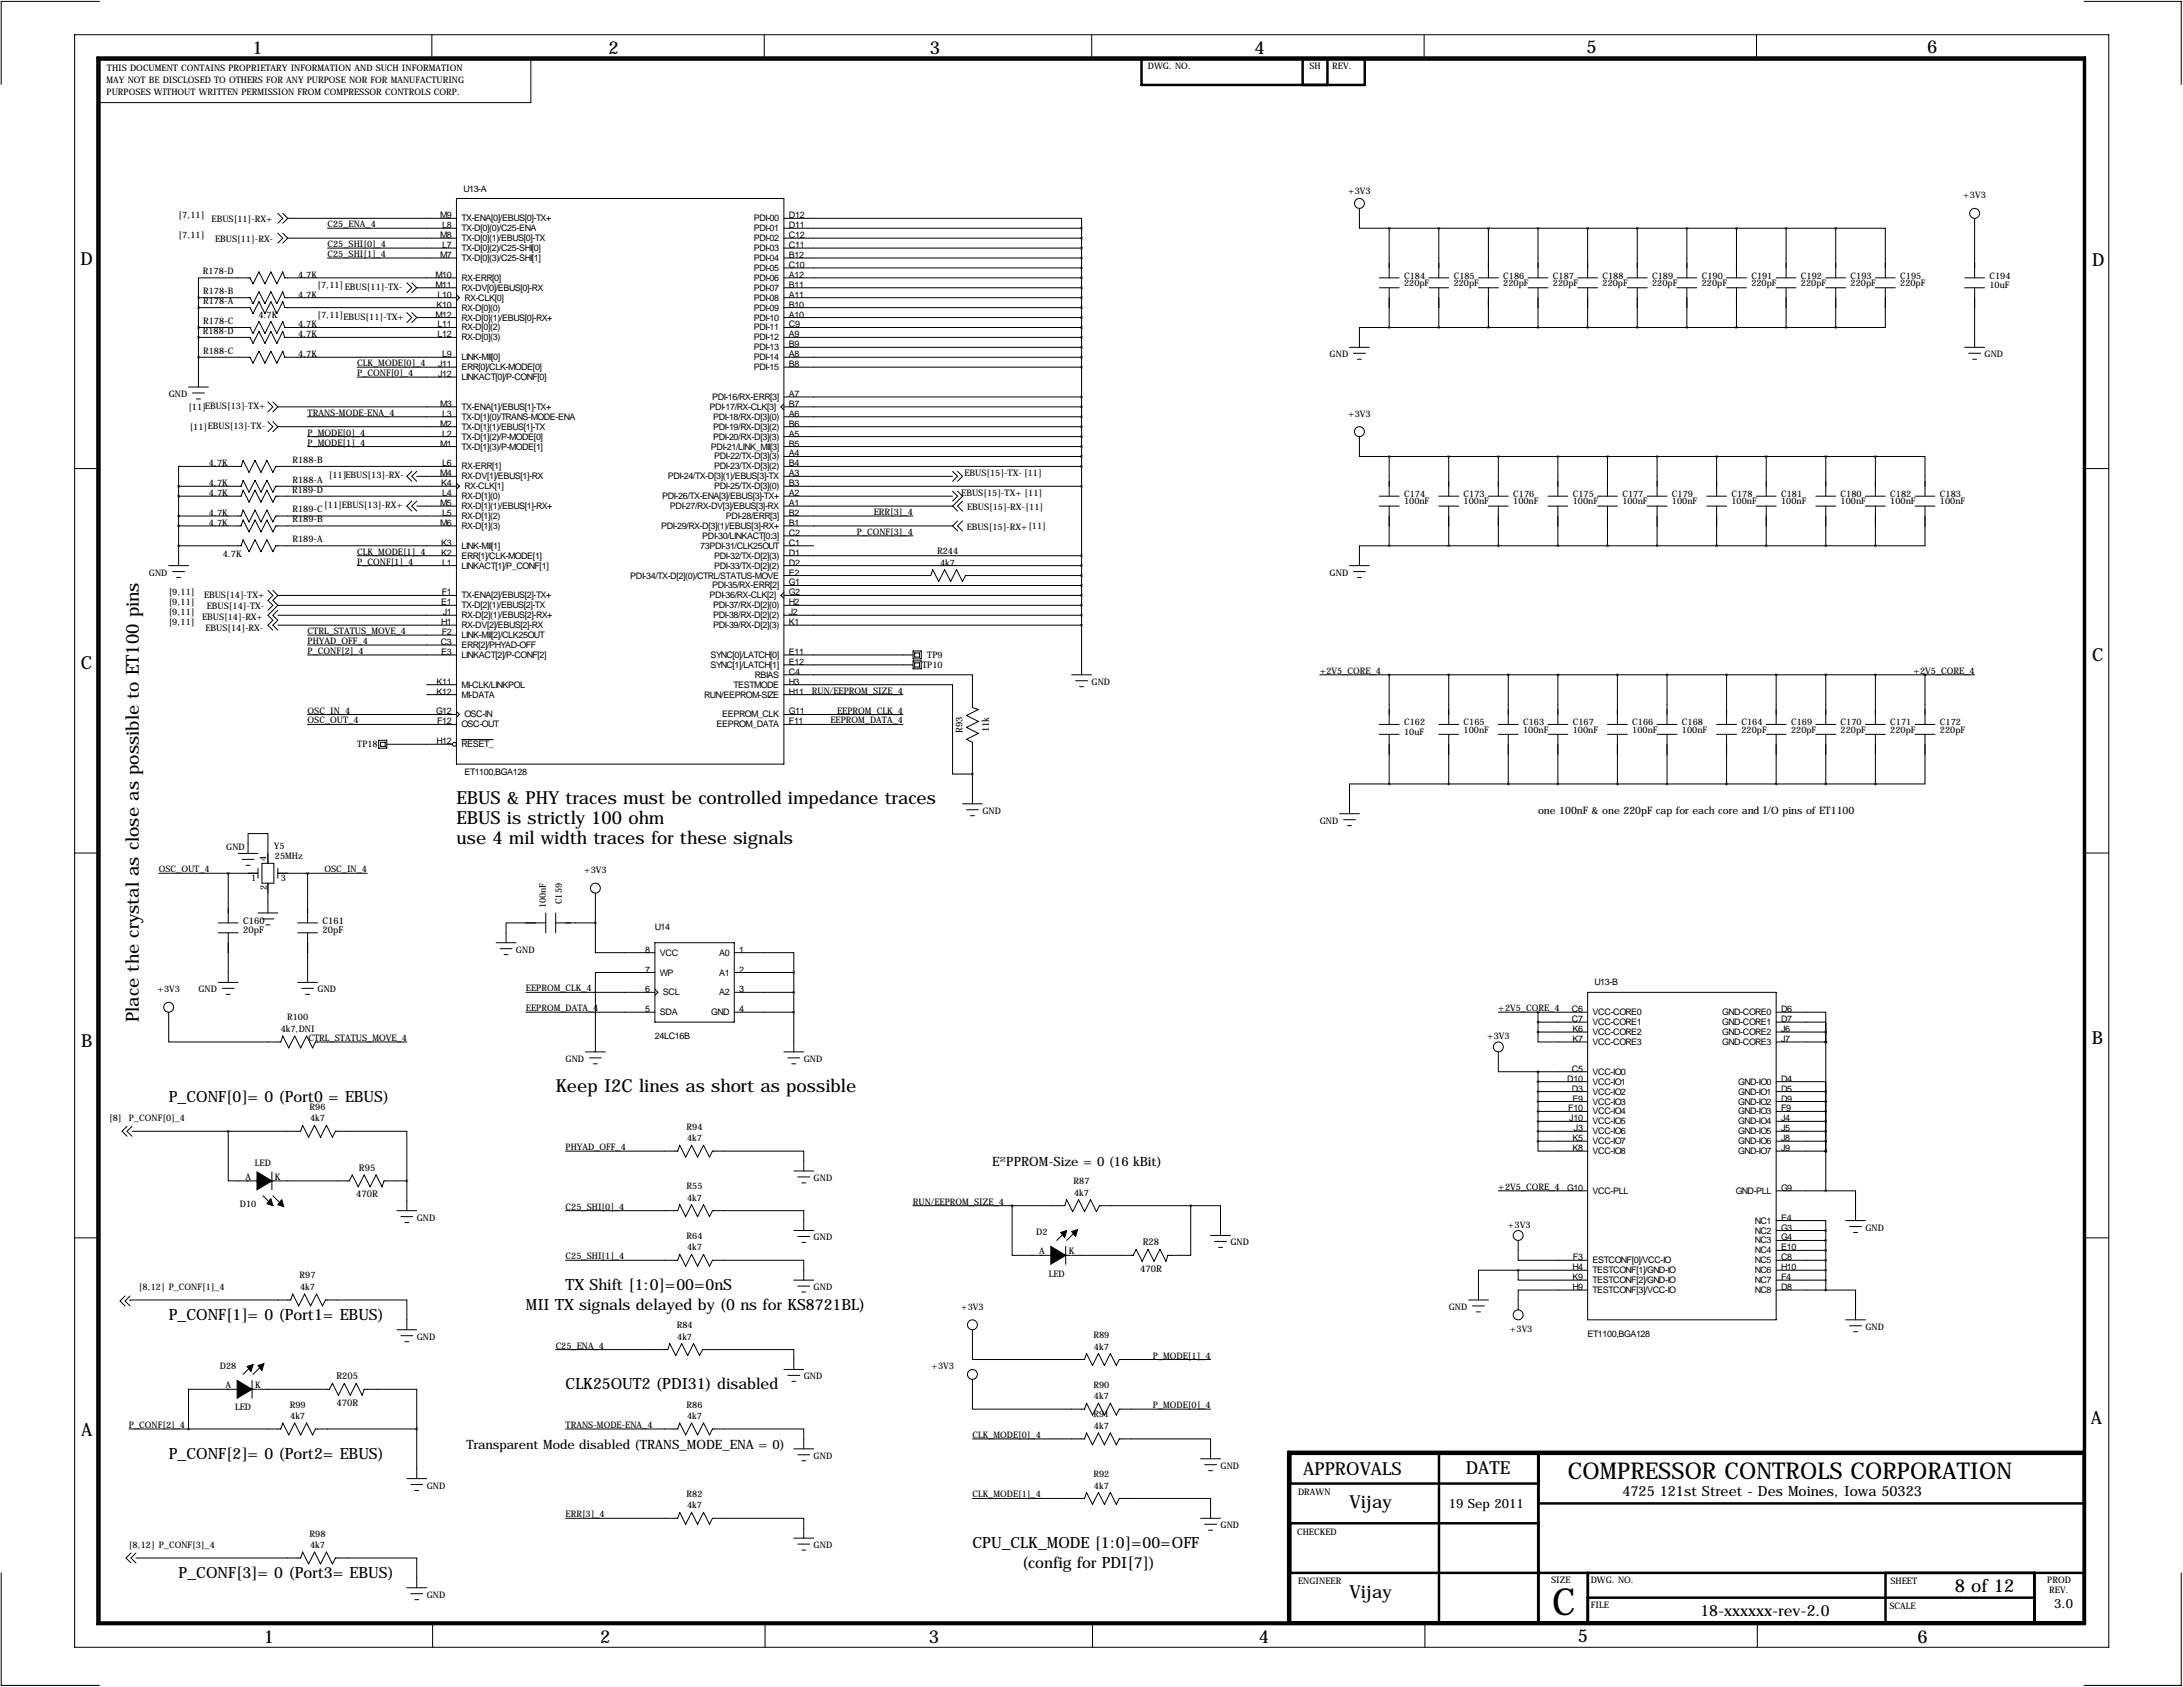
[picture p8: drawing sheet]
<svg xmlns="http://www.w3.org/2000/svg" width="559mm" height="432mm" viewBox="0 0 559 432" stroke-linecap="round" stroke-linejoin="round" font-family="sans-serif">
<defs><g id="words">
<text font-size="9.6" x="397.3" y="413.5">C</text>
<text font-size="5.9" x="401.4" y="378.6">COMPRESSOR CONTROLS CORPORATION</text>
<g font-size="4.6">
<text x="64.6" y="13.7">1</text>
<text x="155.8" y="13.7">2</text>
<text x="238" y="13.7">3</text>
<text x="321.1" y="13.7">4</text>
<text x="406.1" y="13.5">5</text>
<text x="493.3" y="13.5">6</text>
<text x="20.6" y="67.9">D</text>
<text x="535.6" y="68.1">D</text>
<text x="20.7" y="171.1">C</text>
<text x="535.5" y="169.2">C</text>
<text x="116.8" y="205.7">EBUS &amp; PHY traces must be controlled impedance traces</text>
<text x="116.8" y="210.8">EBUS is strictly 100 ohm</text>
<text x="116.8" y="215.9">use 4 mil width traces for these signals</text>
<text x="35.6" y="261.6" transform="rotate(-90 35.6 261.6)">Place the crystal as close as possible to ET100 pins</text>
<text x="20.8" y="268.1">B</text>
<text x="535.4" y="267.2">B</text>
<text x="142.2" y="279.4">Keep I2C lines as short as possible</text>
<text x="535.2" y="364.5">A</text>
<text x="20.8" y="367.5">A</text>
<text x="333.6" y="377.4">APPROVALS</text>
<text x="375.2" y="377.2">DATE</text>
<text x="345.4" y="386.1">Vijay</text>
<text x="500.4" y="407.6">8 of 12</text>
<text x="345.4" y="408.9">Vijay</text>
<text x="67.5" y="420.6">1</text>
<text x="153.6" y="420.6">2</text>
<text x="237.8" y="420.6">3</text>
<text x="322.2" y="420.5">4</text>
<text x="403.9" y="420.4">5</text>
<text x="490.9" y="420.6">6</text>
</g>
<g font-size="4">
<text x="43.2" y="281.9">P_CONF[0]= 0 (Port0 = EBUS)</text>
<text x="134.6" y="335.3">MII TX signals delayed by (0 ns for KS8721BL)</text>
<text x="144.8" y="330.2">TX Shift [1:0]=00=0nS</text>
<text x="43.2" y="337.8">P_CONF[1]= 0 (Port1= EBUS)</text>
<text x="144.8" y="355.6">CLK25OUT2 (PDI31) disabled</text>
<text x="43.2" y="373.4">P_CONF[2]= 0 (Port2= EBUS)</text>
<text x="248.9" y="396.2">CPU_CLK_MODE [1:0]=00=OFF</text>
<text x="261.6" y="401.3">(config for PDI[7])</text>
<text x="45.7" y="403.9">P_CONF[3]= 0 (Port3= EBUS)</text>
<text x="435.3" y="413.6">18-xxxxxx-rev-2.0</text>
</g>
<text font-size="3.6" x="415.3" y="383">4725 121st Street - Des Moines, Iowa 50323</text>
<g font-size="3.3">
<text x="254" y="298.4">E²PPROM-Size = 0 (16 kBit)</text>
<text x="119.4" y="370.8">Transparent Mode disabled (TRANS_MODE_ENA = 0)</text>
<text x="370.8" y="386.1">19 Sep 2011</text>
<text x="525.8" y="411.5">3.0</text>
</g>
<text font-size="2.6" x="393.7" y="208.3">one 100nF &amp; one 220pF cap for each core and I/O pins of ET1100</text>
<g font-size="2.4">
<text x="246.4" y="187.5" transform="rotate(-90 246.4 187.5)">R93</text>
<text x="253.1" y="187.4" transform="rotate(-90 253.1 187.4)">11k</text>
<text x="62.2" y="236.5">C160</text>
<text x="62.2" y="238.9">20pF</text>
<text x="82.5" y="236.5">C161</text>
<text x="82.5" y="238.9">20pF</text>
<text x="91.9" y="299.7">R95</text>
<text x="91.2" y="306.5">470R</text>
<text x="292.5" y="318.8">R28</text>
<text x="291.9" y="325.5">470R</text>
<text x="86.1" y="353.1">R205</text>
<text x="86.1" y="359.8">470R</text>
</g>
<g font-size="2.3">
<text x="293.8" y="17.6">DWG. NO.</text>
<text x="335.2" y="17.7">SH</text>
<text x="341" y="17.7">REV.</text>
<text x="27.3" y="21.1">MAY NOT BE DISCLOSED TO OTHERS FOR ANY PURPOSE NOR FOR MANUFACTURING</text>
<text x="27.4" y="18.3">THIS DOCUMENT CONTAINS PROPRIETARY INFORMATION AND SUCH INFORMATION</text>
<text x="27.3" y="24.2">PURPOSES WITHOUT WRITTEN PERMISSION FROM COMPRESSOR CONTROLS CORP.</text>
<text x="118.6" y="49">U13-A</text>
<text x="345.1" y="49.5">+3V3</text>
<text x="502.6" y="50.8">+3V3</text>
<text x="45.7" y="55.9">[7,11]</text>
<text x="54.2" y="56.7">EBUS[11]-RX+</text>
<text x="83.8" y="58.2">C25_ENA_4</text>
<text x="112.7" y="55.9">M9</text>
<text x="113.2" y="58.4">L8</text>
<text x="118.1" y="56.6">TX-ENA[0]/EBUS[0]-TX+</text>
<text x="118.1" y="59.2">TX-D[0](0)/C25-ENA</text>
<text x="192.9" y="59.2">PDI-01</text>
<text x="192.9" y="56.6">PDI-00</text>
<text x="201.9" y="58.4">D11</text>
<text x="201.9" y="55.9">D12</text>
<text x="45.7" y="61">[7,11]</text>
<text x="55.1" y="61.8">EBUS[11]-RX-</text>
<text x="83.8" y="63.2">C25_SHI[0]_4</text>
<text x="83.8" y="65.8">C25_SHI[1]_4</text>
<text x="112.7" y="61">M8</text>
<text x="113.2" y="63.5">L7</text>
<text x="118.1" y="61.7">TX-D[0](1)/EBUS[0]-TX</text>
<text x="118.1" y="64.3">TX-D[0](2)/C25-SHI[0]</text>
<text x="192.9" y="64.3">PDI-03</text>
<text x="192.9" y="61.7">PDI-02</text>
<text x="201.9" y="63.5">C11</text>
<text x="201.9" y="61">C12</text>
<text x="51.9" y="70.2">R178-D</text>
<text x="76.3" y="71.1">4.7K</text>
<text x="111.5" y="71.1">M10</text>
<text x="112.7" y="66">M7</text>
<text x="118.1" y="66.8">TX-D[0](3)/C25-SHI[1]</text>
<text x="118.1" y="71.9">RX-ERR[0]</text>
<text x="192.9" y="66.8">PDI-04</text>
<text x="192.9" y="69.3">PDI-05</text>
<text x="192.9" y="71.9">PDI-06</text>
<text x="201.9" y="66">B12</text>
<text x="201.9" y="68.6">C10</text>
<text x="201.9" y="71.1">A12</text>
<text x="359.4" y="71.4">C184</text>
<text x="372.1" y="71.4">C185</text>
<text x="384.8" y="71.4">C186</text>
<text x="397.5" y="71.4">C187</text>
<text x="410.2" y="71.4">C188</text>
<text x="422.9" y="71.4">C189</text>
<text x="435.6" y="71.4">C190</text>
<text x="448.3" y="71.4">C191</text>
<text x="461" y="71.4">C192</text>
<text x="473.7" y="71.4">C193</text>
<text x="486.4" y="71.4">C195</text>
<text x="509.3" y="71.4">C194</text>
<text x="52" y="75.3">R178-B</text>
<text x="52" y="77.8">R178-A</text>
<text x="76.3" y="76.2">4.7K</text>
<text x="81.3" y="73.7">[7,11]</text>
<text x="88.3" y="74.3">EBUS[11]-TX-</text>
<text x="111.5" y="73.7">M11</text>
<text x="112" y="76.2">L10</text>
<text x="118.1" y="74.4">RX-DV[0]/EBUS[0]-RX</text>
<text x="118.9" y="77">RX-CLK[0]</text>
<text x="192.9" y="74.4">PDI-07</text>
<text x="192.9" y="77">PDI-08</text>
<text x="201.9" y="73.7">B11</text>
<text x="201.9" y="76.2">A11</text>
<text x="359.4" y="73.2">220pF</text>
<text x="372.1" y="73.2">220pF</text>
<text x="384.8" y="73.2">220pF</text>
<text x="397.5" y="73.2">220pF</text>
<text x="410.2" y="73.2">220pF</text>
<text x="422.9" y="73.2">220pF</text>
<text x="435.6" y="73.2">220pF</text>
<text x="448.3" y="73.2">220pF</text>
<text x="461" y="73.2">220pF</text>
<text x="473.7" y="73.2">220pF</text>
<text x="486.4" y="73.2">220pF</text>
<text x="509.3" y="73.7">10uF</text>
<text x="52" y="82.9">R178-C</text>
<text x="66.1" y="81.3">4.7K</text>
<text x="76.3" y="83.8">4.7K</text>
<text x="81.3" y="81.3">[7,11]EBUS[11]-TX+</text>
<text x="111.5" y="81.3">M12</text>
<text x="111.7" y="78.7">K10</text>
<text x="112" y="83.8">L11</text>
<text x="118.1" y="79.5">RX-D[0](0)</text>
<text x="118.1" y="82">RX-D[0](1)/EBUS[0]-RX+</text>
<text x="192.9" y="79.5">PDI-09</text>
<text x="192.9" y="82">PDI-10</text>
<text x="201.9" y="78.7">B10</text>
<text x="201.9" y="81.3">A10</text>
<text x="201.9" y="83.8">C9</text>
<text x="51.9" y="85.4">R188-D</text>
<text x="76.3" y="86.4">4.7K</text>
<text x="112" y="86.4">L12</text>
<text x="118.1" y="84.6">RX-D[0](2)</text>
<text x="118.1" y="87.1">RX-D[0](3)</text>
<text x="192.9" y="84.6">PDI-11</text>
<text x="192.9" y="87.1">PDI-12</text>
<text x="192.9" y="89.7">PDI-13</text>
<text x="201.9" y="86.4">A9</text>
<text x="201.9" y="88.9">B9</text>
<text x="52" y="90.5">R188-C</text>
<text x="76.3" y="91.4">4.7K</text>
<text x="91.4" y="93.7">CLK_MODE[0]_4</text>
<text x="112.1" y="94">J11</text>
<text x="113.2" y="91.4">L9</text>
<text x="118.1" y="92.2">LINK-MII[0]</text>
<text x="118.1" y="94.7">ERR[0]/CLK-MODE[0]</text>
<text x="192.9" y="92.2">PDI-14</text>
<text x="192.9" y="94.7">PDI-15</text>
<text x="201.9" y="91.4">A8</text>
<text x="201.9" y="94">B8</text>
<text x="340.4" y="91.4">GND</text>
<text x="508" y="91.4">GND</text>
<text x="43.2" y="101.6">GND</text>
<text x="91.4" y="96.3">P_CONF[0]_4</text>
<text x="112.1" y="96.5">J12</text>
<text x="118.1" y="97.3">LINKACT[0]/P-CONF[0]</text>
<text x="201.9" y="101.6">A7</text>
<text x="48.2" y="105.1">[11]EBUS[13]-TX+</text>
<text x="78.7" y="106.4">TRANS-MODE-ENA_4</text>
<text x="112.7" y="104.1">M3</text>
<text x="113.2" y="106.7">L3</text>
<text x="118.1" y="104.9">TX-ENA[1]/EBUS[1]-TX+</text>
<text x="118.1" y="107.4">TX-D[1](0)/TRANS-MODE-ENA</text>
<text x="181.6" y="104.9">PDI-17/RX-CLK[3]</text>
<text x="182.3" y="102.4">PDI-16/RX-ERR[3]</text>
<text x="182.5" y="107.4">PDI-18/RX-D[3](0)</text>
<text x="201.9" y="104.1">B7</text>
<text x="201.9" y="106.7">A6</text>
<text x="345.1" y="106.7">+3V3</text>
<text x="48.6" y="110.1">[11]EBUS[13]-TX-</text>
<text x="78.7" y="111.5">P_MODE[0]_4</text>
<text x="112.7" y="109.2">M2</text>
<text x="113.2" y="111.8">L2</text>
<text x="118.1" y="110">TX-D[1](1)/EBUS[1]-TX</text>
<text x="118.1" y="112.5">TX-D[1](2)/P-MODE[0]</text>
<text x="182.5" y="110">PDI-19/RX-D[3](2)</text>
<text x="182.5" y="112.5">PDI-20/RX-D[3](3)</text>
<text x="201.9" y="109.2">B6</text>
<text x="201.9" y="111.8">A5</text>
<text x="53.4" y="119.4">4.7K</text>
<text x="74.9" y="118.5">R188-B</text>
<text x="78.7" y="114">P_MODE[1]_4</text>
<text x="112.7" y="114.3">M1</text>
<text x="113.2" y="119.4">L6</text>
<text x="118.1" y="115.1">TX-D[1](3)/P-MODE[1]</text>
<text x="182" y="115.1">PDI-21/LINK_MII[3]</text>
<text x="182.8" y="117.6">PDI-22/TX-D[3](3)</text>
<text x="201.9" y="114.3">B5</text>
<text x="201.9" y="116.8">A4</text>
<text x="201.9" y="119.4">B4</text>
<text x="53.4" y="124.5">4.7K</text>
<text x="74.9" y="123.5">R188-A</text>
<text x="84.2" y="122.2">[11]EBUS[13]-RX-</text>
<text x="112.7" y="121.9">M4</text>
<text x="112.9" y="124.5">K4</text>
<text x="118.1" y="120.1">RX-ERR[1]</text>
<text x="118.1" y="122.7">RX-DV[1]/EBUS[1]-RX</text>
<text x="118.9" y="125.2">RX-CLK[1]</text>
<text x="170.9" y="122.7">PDI-24/TX-D[3](1)/EBUS[3]-TX</text>
<text x="182.8" y="120.1">PDI-23/TX-D[3](2)</text>
<text x="182.8" y="125.2">PDI-25/TX-D[3](0)</text>
<text x="201.9" y="121.9">A3</text>
<text x="201.9" y="124.5">B3</text>
<text x="246.9" y="121.9">EBUS[15]-TX- [11]</text>
<text x="53.4" y="127">4.7K</text>
<text x="74.8" y="126.1">R189-D</text>
<text x="74.9" y="131.2">R189-C</text>
<text x="83" y="130.1">[11]EBUS[13]-RX+</text>
<text x="112.7" y="129.5">M5</text>
<text x="113.2" y="127">L4</text>
<text x="118.1" y="127.8">RX-D[1](0)</text>
<text x="118.1" y="130.3">RX-D[1](1)/EBUS[1]-RX+</text>
<text x="169.5" y="127.8">PDI-26/TX-ENA[3]/EBUS[3]-TX+</text>
<text x="171.5" y="130.3">PDI-27/RX-DV[3]/EBUS[3]-RX</text>
<text x="201.9" y="127">A2</text>
<text x="201.9" y="129.5">A1</text>
<text x="223.7" y="131.8">ERR[3]_4</text>
<text x="246.1" y="127">EBUS[15]-TX+ [11]</text>
<text x="247.5" y="130.6">EBUS[15]-RX-[11]</text>
<text x="359.4" y="127.3">C174</text>
<text x="359.4" y="129.1">100nF</text>
<text x="374.6" y="127.3">C173</text>
<text x="374.6" y="129.1">100nF</text>
<text x="387.3" y="127.3">C176</text>
<text x="387.3" y="129.1">100nF</text>
<text x="402.6" y="127.3">C175</text>
<text x="402.6" y="129.1">100nF</text>
<text x="415.3" y="127.3">C177</text>
<text x="415.3" y="129.1">100nF</text>
<text x="428" y="127.3">C179</text>
<text x="428" y="129.1">100nF</text>
<text x="443.2" y="127.3">C178</text>
<text x="443.2" y="129.1">100nF</text>
<text x="455.9" y="127.3">C181</text>
<text x="455.9" y="129.1">100nF</text>
<text x="471.2" y="127.3">C180</text>
<text x="471.2" y="129.1">100nF</text>
<text x="483.9" y="127.3">C182</text>
<text x="483.9" y="129.1">100nF</text>
<text x="496.6" y="127.3">C183</text>
<text x="496.6" y="129.1">100nF</text>
<text x="53.4" y="132.1">4.7K</text>
<text x="53.4" y="134.6">4.7K</text>
<text x="74.9" y="133.7">R189-B</text>
<text x="112.7" y="134.6">M6</text>
<text x="113.2" y="132.1">L5</text>
<text x="118.1" y="132.8">RX-D[1](2)</text>
<text x="118.1" y="135.4">RX-D[1](3)</text>
<text x="169.2" y="135.4">PDI-29/RX-D[3](1)/EBUS[3]-RX+</text>
<text x="179.8" y="137.9">PDI-30/LINKACT[0:3]</text>
<text x="185.8" y="132.8">PDI-28/ERR[3]</text>
<text x="201.9" y="132.1">B2</text>
<text x="201.9" y="134.6">B1</text>
<text x="201.9" y="137.2">C2</text>
<text x="219.3" y="136.9">P_CONF[3]_4</text>
<text x="247.4" y="135.5">EBUS[15]-RX+[11]</text>
<text x="57" y="142.5">4.7K</text>
<text x="74.9" y="138.8">R189-A</text>
<text x="91.4" y="142">CLK_MODE[1]_4</text>
<text x="112.9" y="139.7">K3</text>
<text x="112.9" y="142.2">K2</text>
<text x="118.1" y="140.5">LINK-MII[1]</text>
<text x="118.1" y="143">ERR[1]/CLK-MODE[1]</text>
<text x="179.2" y="140.5">73PDI-31/CLK25OUT</text>
<text x="182.8" y="143">PDI-32/TX-D[2](3)</text>
<text x="201.9" y="139.7">C1</text>
<text x="201.9" y="142.2">D1</text>
<text x="239.9" y="141.8">R244</text>
<text x="38.1" y="147.3">GND</text>
<text x="91.4" y="144.5">P_CONF[1]_4</text>
<text x="113.2" y="144.8">L1</text>
<text x="118.1" y="145.5">LINKACT[1]/P_CONF[1]</text>
<text x="161.3" y="148.1">PDI-34/TX-D[2](0)/CTRL/STATUS-MOVE</text>
<text x="182.8" y="145.5">PDI-33/TX-D[2](2)</text>
<text x="201.9" y="144.8">D2</text>
<text x="201.9" y="147.3">E2</text>
<text x="201.9" y="149.9">G1</text>
<text x="240.7" y="144.8">4k7</text>
<text x="340.4" y="147.3">GND</text>
<text x="43.2" y="152.4">[9,11]</text>
<text x="43.2" y="154.9">[9,11]</text>
<text x="52.2" y="153">EBUS[14]-TX+</text>
<text x="52.9" y="155.8">EBUS[14]-TX-</text>
<text x="112.9" y="154.9">E1</text>
<text x="113.1" y="152.4">F1</text>
<text x="118.1" y="153.2">TX-ENA[2]/EBUS[2]-TX+</text>
<text x="118.1" y="155.7">TX-D[2](1)/EBUS[2]-TX</text>
<text x="181.6" y="153.2">PDI-36/RX-CLK[2]</text>
<text x="182.3" y="150.6">PDI-35/RX-ERR[2]</text>
<text x="182.5" y="155.7">PDI-37/RX-D[2](0)</text>
<text x="201.9" y="152.4">G2</text>
<text x="201.9" y="154.9">H2</text>
<text x="43.2" y="157.5">[9,11]</text>
<text x="43.2" y="160">[9,11]</text>
<text x="51.7" y="158.6">EBUS[14]-RX+</text>
<text x="52.6" y="161.4">EBUS[14]-RX-</text>
<text x="112.9" y="160">H1</text>
<text x="113.3" y="157.5">J1</text>
<text x="118.1" y="158.2">RX-D[2](1)/EBUS[2]-RX+</text>
<text x="118.1" y="160.8">RX-DV[2]/EBUS[2]-RX</text>
<text x="182.5" y="158.2">PDI-38/RX-D[2](2)</text>
<text x="182.5" y="160.8">PDI-39/RX-D[2](3)</text>
<text x="201.9" y="157.5">J2</text>
<text x="201.9" y="160">K1</text>
<text x="78.7" y="162.3">CTRL_STATUS_MOVE_4</text>
<text x="78.7" y="164.8">PHYAD_OFF_4</text>
<text x="78.7" y="167.4">P_CONF[2]_4</text>
<text x="112.8" y="165.1">C3</text>
<text x="112.9" y="167.6">E3</text>
<text x="113.1" y="162.6">F2</text>
<text x="118.1" y="163.3">LINK-MII[2]/CLK25OUT</text>
<text x="118.1" y="165.9">ERR[2]/PHYAD-OFF</text>
<text x="201.9" y="167.6">E11</text>
<text x="118.1" y="168.4">LINKACT[2]/P-CONF[2]</text>
<text x="181.9" y="168.4">SYNC[0]/LATCH[0]</text>
<text x="181.9" y="170.9">SYNC[1]/LATCH[1]</text>
<text x="193.2" y="173.5">RBIAS</text>
<text x="201.9" y="170.2">E12</text>
<text x="201.9" y="172.7">C4</text>
<text x="236" y="171">TP10</text>
<text x="237.3" y="168.4">TP9</text>
<text x="337.8" y="172.5">+2V5_CORE_4</text>
<text x="489.8" y="172.5">+2V5_CORE_4</text>
<text x="111.7" y="175.3">K11</text>
<text x="111.7" y="177.8">K12</text>
<text x="118.1" y="176">MI-CLK/LINKPOL</text>
<text x="118.1" y="178.6">MI-DATA</text>
<text x="180.3" y="178.6">RUN/EEPROM-SIZE</text>
<text x="187.8" y="176">TESTMODE</text>
<text x="201.9" y="175.3">H3</text>
<text x="201.9" y="177.8">H11</text>
<text x="207.8" y="177.5">RUN/EEPROM_SIZE_4</text>
<text x="279.4" y="175.3">GND</text>
<text x="78.7" y="182.6">OSC_IN_4</text>
<text x="78.7" y="185.2">OSC_OUT_4</text>
<text x="111.6" y="182.9">G12</text>
<text x="111.9" y="185.4">F12</text>
<text x="118.9" y="183.6">OSC-IN</text>
<text x="184.9" y="183.6">EEPROM_CLK</text>
<text x="201.9" y="182.9">G11</text>
<text x="201.9" y="185.4">F11</text>
<text x="212.6" y="185.2">EEPROM_DATA_4</text>
<text x="214.3" y="182.6">EEPROM_CLK_4</text>
<text x="359.4" y="185.7">C162</text>
<text x="374.6" y="185.7">C165</text>
<text x="389.9" y="185.7">C163</text>
<text x="402.6" y="185.7">C167</text>
<text x="417.8" y="185.7">C166</text>
<text x="430.5" y="185.7">C168</text>
<text x="445.8" y="185.7">C164</text>
<text x="458.5" y="185.7">C169</text>
<text x="471.2" y="185.7">C170</text>
<text x="483.9" y="185.7">C171</text>
<text x="496.6" y="185.7">C172</text>
<text x="91.4" y="191.3">TP18</text>
<text x="111.7" y="190.5">H12</text>
<text x="118.1" y="186.2">OSC-OUT</text>
<text x="118.1" y="191.3">RESET_</text>
<text x="183.4" y="186.2">EEPROM_DATA</text>
<text x="359.4" y="188">10uF</text>
<text x="374.6" y="187.5">100nF</text>
<text x="389.9" y="187.5">100nF</text>
<text x="402.6" y="187.5">100nF</text>
<text x="417.8" y="187.5">100nF</text>
<text x="430.5" y="187.5">100nF</text>
<text x="445.8" y="187.5">220pF</text>
<text x="458.5" y="187.5">220pF</text>
<text x="471.2" y="187.5">220pF</text>
<text x="483.9" y="187.5">220pF</text>
<text x="496.6" y="187.5">220pF</text>
<text x="118.9" y="198.4">ET1100,BGA128</text>
<text x="251.5" y="208.3">GND</text>
<text x="337.8" y="210.8">GND</text>
<text x="57.9" y="217.7">GND</text>
<text x="68.1" y="220.5" transform="rotate(-90 68.1 220.5)">4</text>
<text x="70.1" y="217.4">Y5</text>
<text x="70.4" y="220">25MHz</text>
<text x="40.6" y="223.3">OSC_OUT_4</text>
<text x="64.3" y="225.4">1</text>
<text x="68.3" y="227.8" transform="rotate(-90 68.3 227.8)">2</text>
<text x="71.9" y="225.6">3</text>
<text x="83" y="223.3">OSC_IN_4</text>
<text x="149.5" y="223.5">+3V3</text>
<text x="139.7" y="232.5" transform="rotate(-90 139.7 232.5)">100nF</text>
<text x="143.9" y="231.5" transform="rotate(-90 143.9 231.5)">C159</text>
<text x="167.6" y="238">U14</text>
<text x="132.1" y="243.8">GND</text>
<text x="165.2" y="243.8">8</text>
<text x="168.9" y="244.6">VCC</text>
<text x="184.1" y="244.6">A0</text>
<text x="189.2" y="243.8">1</text>
<text x="165.2" y="248.9">7</text>
<text x="168.9" y="249.7">WP</text>
<text x="184.1" y="249.7">A1</text>
<text x="189.2" y="248.9">2</text>
<text x="40.3" y="254">+3V3</text>
<text x="50.8" y="254">GND</text>
<text x="81.3" y="254">GND</text>
<text x="134.6" y="253.7">EEPROM_CLK_4</text>
<text x="165.2" y="254">6</text>
<text x="169.7" y="254.8">SCL</text>
<text x="184.1" y="254.8">A2</text>
<text x="189.2" y="254">3</text>
<text x="408.2" y="252.2">U13-B</text>
<text x="73.5" y="261.2">R100</text>
<text x="134.6" y="258.8">EEPROM_DATA_4</text>
<text x="165.2" y="259.1">5</text>
<text x="168.9" y="259.8">SDA</text>
<text x="182.1" y="259.8">GND</text>
<text x="189.2" y="259.1">4</text>
<text x="383.5" y="258.8">+2V5_CORE_4</text>
<text x="402.4" y="259.1">C6</text>
<text x="402.4" y="261.6">C7</text>
<text x="407.7" y="259.8">VCC-CORE0</text>
<text x="407.7" y="262.4">VCC-CORE1</text>
<text x="440.9" y="259.8">GND-CORE0</text>
<text x="440.9" y="262.4">GND-CORE1</text>
<text x="455.9" y="259.1">D6</text>
<text x="455.9" y="261.6">D7</text>
<text x="71.9" y="264.2">4k7,DNI</text>
<text x="79" y="266.4">CTRL_STATUS_MOVE_4</text>
<text x="167.6" y="265.9">24LC16B</text>
<text x="380.6" y="265.9">+3V3</text>
<text x="402.5" y="264.2">K6</text>
<text x="402.5" y="266.7">K7</text>
<text x="407.7" y="264.9">VCC-CORE2</text>
<text x="407.7" y="267.5">VCC-CORE3</text>
<text x="440.9" y="264.9">GND-CORE2</text>
<text x="440.9" y="267.5">GND-CORE3</text>
<text x="455.9" y="264.2">J6</text>
<text x="455.9" y="266.7">J7</text>
<text x="144.8" y="271.8">GND</text>
<text x="205.7" y="271.8">GND</text>
<text x="402.4" y="274.3">C5</text>
<text x="407.7" y="275.1">VCC-IO0</text>
<text x="401.2" y="276.9">D10</text>
<text x="402.4" y="279.4">D3</text>
<text x="402.5" y="281.9">E9</text>
<text x="407.7" y="277.6">VCC-IO1</text>
<text x="407.7" y="280.2">VCC-IO2</text>
<text x="445" y="277.6">GND-IO0</text>
<text x="445" y="280.2">GND-IO1</text>
<text x="455.9" y="276.9">D4</text>
<text x="455.9" y="279.4">D5</text>
<text x="455.9" y="281.9">D9</text>
<text x="27.9" y="287">[8]</text>
<text x="33" y="287">P_CONF[0]_4</text>
<text x="79.2" y="284.1">R96</text>
<text x="79.4" y="287">4k7</text>
<text x="401.4" y="284.5">F10</text>
<text x="401.7" y="287">J10</text>
<text x="407.7" y="282.7">VCC-IO3</text>
<text x="407.7" y="285.2">VCC-IO4</text>
<text x="407.7" y="287.8">VCC-IO5</text>
<text x="445" y="282.7">GND-IO2</text>
<text x="445" y="285.2">GND-IO3</text>
<text x="445" y="287.8">GND-IO4</text>
<text x="455.9" y="284.5">F9</text>
<text x="455.9" y="287">J4</text>
<text x="175.8" y="289.1">R94</text>
<text x="175.9" y="292.1">4k7</text>
<text x="402.5" y="292.1">K5</text>
<text x="402.9" y="289.6">J3</text>
<text x="407.7" y="290.3">VCC-IO6</text>
<text x="407.7" y="292.9">VCC-IO7</text>
<text x="445" y="290.3">GND-IO5</text>
<text x="445" y="292.9">GND-IO6</text>
<text x="455.9" y="289.6">J5</text>
<text x="455.9" y="292.1">J8</text>
<text x="65.3" y="298.4">LED</text>
<text x="144.8" y="294.4">PHYAD_OFF_4</text>
<text x="402.5" y="294.6">K8</text>
<text x="407.7" y="295.4">VCC-IO8</text>
<text x="445" y="295.4">GND-IO7</text>
<text x="455.9" y="294.6">J9</text>
<text x="62.8" y="301.9">A</text>
<text x="70.4" y="301.9">K</text>
<text x="175.8" y="304.4">R55</text>
<text x="208.3" y="302.3">GND</text>
<text x="274.8" y="303.1">R87</text>
<text x="383.5" y="304.5">+2V5_CORE_4</text>
<text x="401.2" y="304.8">G10</text>
<text x="407.7" y="305.6">VCC-PLL</text>
<text x="444.3" y="305.6">GND-PLL</text>
<text x="455.9" y="304.8">G9</text>
<text x="61.4" y="309">D10</text>
<text x="144.8" y="309.6">C25_SHI[0]_4</text>
<text x="175.9" y="307.3">4k7</text>
<text x="233.7" y="308.4">RUN/EEPROM_SIZE_4</text>
<text x="274.9" y="306.1">4k7</text>
<text x="106.7" y="312.4">GND</text>
<text x="175.8" y="317.1">R64</text>
<text x="208.3" y="317.5">GND</text>
<text x="265.3" y="316.2">D2</text>
<text x="386" y="314.2">+3V3</text>
<text x="449.2" y="313.2">NC1</text>
<text x="449.2" y="315.7">NC2</text>
<text x="455.9" y="312.4">E4</text>
<text x="455.9" y="315">G3</text>
<text x="455.9" y="317.5">G4</text>
<text x="477.5" y="315">GND</text>
<text x="144.8" y="322.3">C25_SHI[1]_4</text>
<text x="175.9" y="320">4k7</text>
<text x="266" y="321">A</text>
<text x="273.6" y="321">K</text>
<text x="315" y="318.8">GND</text>
<text x="402.6" y="322.6">F3</text>
<text x="407.7" y="323.3">ESTCONF[0]/VCC-IO</text>
<text x="449.2" y="318.3">NC3</text>
<text x="449.2" y="320.8">NC4</text>
<text x="449.2" y="323.3">NC5</text>
<text x="455.9" y="320">E10</text>
<text x="455.9" y="322.6">C8</text>
<text x="76.7" y="327.2">R97</text>
<text x="268.5" y="326.7">LED</text>
<text x="402.5" y="325.1">H4</text>
<text x="402.5" y="327.7">K9</text>
<text x="407.7" y="325.9">TESTCONF[1]/GND-IO</text>
<text x="407.7" y="328.4">TESTCONF[2]/GND-IO</text>
<text x="449.2" y="328.4">NC7</text>
<text x="449.2" y="325.9">NC6</text>
<text x="455.9" y="327.7">F4</text>
<text x="455.9" y="325.1">H10</text>
<text x="35.6" y="330.2">[8,12] P_CONF[1]_4</text>
<text x="76.8" y="330.2">4k7</text>
<text x="208.3" y="330.2">GND</text>
<text x="246" y="335.3">+3V3</text>
<text x="370.8" y="335.3">GND</text>
<text x="402.5" y="330.2">H9</text>
<text x="407.7" y="331">TESTCONF[3]/VCC-IO</text>
<text x="449.2" y="331">NC8</text>
<text x="455.9" y="330.2">D8</text>
<text x="173.2" y="339.9">R84</text>
<text x="386.5" y="340.9">+3V3</text>
<text x="477.5" y="340.4">GND</text>
<text x="106.7" y="342.9">GND</text>
<text x="142.2" y="345.2">C25_ENA_4</text>
<text x="173.3" y="342.9">4k7</text>
<text x="279.9" y="342.5">R89</text>
<text x="280" y="345.4">4k7</text>
<text x="295.1" y="347.7">P_MODE[1]_4</text>
<text x="406.4" y="342.1">ET1100,BGA128</text>
<text x="56.3" y="350.5">D28</text>
<text x="205.7" y="353.1">GND</text>
<text x="238.4" y="350.5">+3V3</text>
<text x="57.7" y="355.2">A</text>
<text x="65.3" y="355.2">K</text>
<text x="279.9" y="355.2">R90</text>
<text x="280" y="358.1">4k7</text>
<text x="33" y="365.5">P_CONF[2]_4</text>
<text x="60.2" y="361">LED</text>
<text x="74.2" y="360.3">R99</text>
<text x="74.3" y="363.2">4k7</text>
<text x="144.8" y="365.5">TRANS-MODE-ENA_4</text>
<text x="175.8" y="360.3">R86</text>
<text x="175.9" y="363.2">4k7</text>
<text x="279.9" y="362.8">R91</text>
<text x="280" y="365.8">4k7</text>
<text x="295.1" y="360.4">P_MODE[0]_4</text>
<text x="248.9" y="368">CLK_MODE[0]_4</text>
<text x="208.3" y="373.4">GND</text>
<text x="312.4" y="375.9">GND</text>
<text x="109.2" y="381">GND</text>
<text x="175.8" y="383.1">R82</text>
<text x="248.9" y="383.3">CLK_MODE[1]_4</text>
<text x="279.9" y="378">R92</text>
<text x="280" y="381">4k7</text>
<text x="332.3" y="382.8">DRAWN</text>
<text x="144.8" y="388.4">ERR[3]_4</text>
<text x="175.9" y="386.1">4k7</text>
<text x="79.2" y="393.3">R98</text>
<text x="312.4" y="391.2">GND</text>
<text x="332" y="392.9">CHECKED</text>
<text x="33" y="396.2">[8,12] P_CONF[3]_4</text>
<text x="79.4" y="396.2">4k7</text>
<text x="208.3" y="396.2">GND</text>
<text x="332.3" y="405.4">ENGINEER</text>
<text x="397.1" y="405.1">SIZE</text>
<text x="407.2" y="405.1">DWG. NO.</text>
<text x="483.9" y="405.4">SHEET</text>
<text x="524.1" y="405.1">PROD</text>
<text x="524.6" y="407.7">REV.</text>
<text x="109.2" y="408.9">GND</text>
<text x="407.2" y="411.5">FILE</text>
<text x="483.7" y="411.7">SCALE</text>
</g>
</g></defs>
<g fill="none" stroke="#000" stroke-width=".26">
<path d="M19.1 8.9h520.7v412.7h-520.7zM25.5 .4h-25.2v21.2M110.5 8.9v6.3M143.1 15.2h-7.2v11.1h-110.9M195.6 8.9v6.3M279.5 8.9v6.3M364.5 8.9v6.3M449.6 8.9v6.3M533.5 .4h24.8v21.2M71.1 59.7l1.3 1.3-1.3 1.2M71.1 54.6l1.3 1.3-1.3 1.2M72.4 59.7l1.3 1.3"/>
<path d="M72.4 54.6l1.3 1.3M73.7 55.9h43.1M73.7 55.9l-1.3 1.2M83.8 58.4h33M116.8 50.8h83.9v144.8h-83.9zM200.7 55.9h76.2v2.5M200.7 58.4h76.2M276.9 58.4v114.3M348 53.3v5.1h7.6M355.6 58.4v12.7M355.6 58.4h114.3M368.3 58.4v12.7"/>
<path d="M381 58.4v12.7M393.7 58.4v12.7M406.4 58.4v12.7M419.1 58.4v12.7M431.8 58.4v12.7M444.5 58.4v12.7M457.2 58.4v12.7M469.9 58.4h12.7v12.7M469.9 58.4v12.7M505.5 55.9v15.2M50.8 78.7h13.2l.8 1.6 1.5-3.1 1.5 3.1 1.5-3.1 1.6 3.1 1.5-3.1 .5 1.5h43.9M50.8 76.2h13.2l.8 1.5 1.5-3 1.5 3 1.5-3 1.6 3 1.5-3 .5 1.5h43.9"/>
<path d="M50.8 76.2v22.9M73.7 61h43.1M73.7 61l-1.3 1.2M83.8 63.5h33M83.8 66h33M104.1 72.4l1.3 1.3-1.3 1.2M105.4 72.4l1.3 1.3M106.7 73.7h10.1M106.7 73.7l-1.3 1.2M116.8 71.1h-43.9l-.5-1.5-1.5 3-1.6-3-1.5 3-1.5-3-1.5 3-.8-1.5h-13.2v5.1M116.8 75.4l.8 .8-.8 .8M200.7 71.1h76.2"/>
<path d="M200.7 73.7h76.2M200.7 61h76.2M200.7 63.5h76.2M200.7 66h76.2M200.7 76.2h76.2M200.7 78.7h76.2M200.7 68.6h76.2M353.1 71.1h5M353.1 73.7h5M355.6 73.7v10.1M365.8 71.1h5M365.8 73.7h5"/>
<path d="M368.3 73.7v10.1M378.5 71.1h5M378.5 73.7h5M381 73.7v10.1M391.2 71.1h5M391.2 73.7h5M393.7 73.7v10.1M403.9 71.1h5M403.9 73.7h5M406.4 73.7v10.1M416.6 71.1h5M416.6 73.7h5"/>
<path d="M419.1 73.7v10.1M429.3 71.1h5M429.3 73.7h5M431.8 73.7v10.1M442 71.1h5M442 73.7h5M444.5 73.7v10.1M454.7 71.1h5M454.7 73.7h5M457.2 73.7v10.1M467.4 71.1h5M467.4 73.7h5"/>
<path d="M469.9 73.7v10.1M480.1 71.1h5M480.1 73.7h5M482.6 73.7v10.1h-12.7M502.9 71.1h5.1M502.9 73.7h5.1M505.5 73.7v15.2M48.3 99.1h5M50.8 83.8h13.2l.8 1.5 1.5-3 1.5 3 1.5-3 1.6 3 1.5-3 .5 1.5h43.9M50.8 86.4h13.2l.8 1.5 1.5-3.1 1.5 3.1 1.5-3.1 1.6 3.1 1.5-3.1 .5 1.6h43.9M50.8 91.4h13.2l.8 1.6 1.5-3.1 1.5 3.1 1.5-3.1 1.6 3.1 1.5-3.1 .5 1.5h43.9M91.4 94h25.4"/>
<path d="M91.4 96.5h25.4M104.1 80l1.3 1.3-1.3 1.3M105.4 80l1.3 1.3M106.7 81.3h10.1M106.7 81.3l-1.3 1.3M200.7 81.3h76.2M200.7 83.8h76.2M200.7 86.4h76.2M200.7 91.4h76.2M200.7 94h76.2M200.7 88.9h76.2M345.4 88.9h5.1"/>
<path d="M346.5 90.4h3M347.5 91.9h1M355.6 83.8h-7.6v5.1M355.6 83.8h114.3M502.9 88.9h5.1M503.9 90.4h3.1M505 91.9h1M19.2 119.9h6.4M49.3 100.6h3M50.3 102.1h1M68.6 102.9l1.2 1.2-1.2 1.3M68.6 107.9l1.2 1.3-1.2 1.3"/>
<path d="M69.8 102.9l1.3 1.2M69.8 107.9l1.3 1.3M71.1 104.1h45.7M71.1 109.2h45.7M71.1 104.1l-1.3 1.3M71.1 109.2l-1.3 1.3M78.7 106.7h38.1M78.7 111.8h38.1M78.7 114.3h38.1M116.8 119.4h-46.2l-.8 1.5-1.5-3-1.5 3-1.5-3-1.5 3-1.6-3-.5 1.5h-16v5.1M200.7 104.1h76.2M200.7 106.7h76.2"/>
<path d="M200.7 109.2h76.2M200.7 111.8h76.2M200.7 114.3h76.2M200.7 119.4h76.2M200.7 101.6h76.2M200.7 103.4l-.8 .7 .8 .8M200.7 116.8h76.2M348 111.8v5h7.6M355.6 116.8v10.2M355.6 116.8h124.5M370.8 116.8v10.2M383.5 116.8v10.2"/>
<path d="M398.8 116.8v10.2M411.5 116.8v10.2M424.2 116.8v10.2M439.4 116.8v10.2M452.1 116.8v10.2M467.4 116.8v10.2M480.1 116.8h12.7v10.2M480.1 116.8v10.2M533.4 119.9h6.4M45.7 127h16l.5-1.5 1.6 3 1.5-3 1.5 3 1.5-3 1.5 3 .8-1.5h46.2M45.7 124.5h16l.5-1.6 1.6 3.1 1.5-3.1 1.5 3.1 1.5-3.1 1.5 3.1 .8-1.5h46.2M45.7 132.1h16l.5-1.5 1.6 3 1.5-3 1.5 3 1.5-3 1.5 3 .8-1.5h46.2"/>
<path d="M45.7 134.6h16l.5-1.5 1.6 3 1.5-3 1.5 3 1.5-3 1.5 3 .8-1.5h46.2M45.7 139.7h16l.5-1.5 1.6 3 1.5-3 1.5 3 1.5-3 1.5 3 .8-1.5h46.2M45.7 124.5v20.3M105.4 120.6l-1.3 1.3 1.3 1.3M105.4 128.3l-1.3 1.2 1.3 1.3M106.7 129.5h10.1M106.7 121.9h10.1M106.7 120.6l-1.3 1.3 1.3 1.3M106.7 128.3l-1.3 1.2 1.3 1.3M116.8 123.7l.8 .8-.8 .7M200.7 127h43.1M200.7 129.5h43.1"/>
<path d="M200.7 121.9h43.1M200.7 124.5h76.2M200.7 132.1h33M200.7 134.6h43.1M200.7 139.7h7.6M200.7 137.2h33M243.8 120.6l1.3 1.3-1.3 1.3M243.8 125.7l1.3 1.3-1.3 1.3M243.8 129.5l1.3 1.3M243.8 134.6l1.3 1.3M245.1 120.6l1.3 1.3-1.3 1.3M245.1 125.7l1.3 1.3-2.6 2.5"/>
<path d="M245.1 133.3l-1.3 1.3M246.4 128.3l-1.3 1.2 1.3 1.3M246.4 133.3l-1.3 1.3 1.3 1.3M353.1 127h5M353.1 129.5h5M355.6 139.7h-7.6v5.1M355.6 129.5v10.2M355.6 139.7h124.5M368.3 127h5.1M368.3 129.5h5.1M370.8 129.5v10.2M381 127h5.1"/>
<path d="M381 129.5h5.1M383.5 129.5v10.2M396.2 127h5.1M396.2 129.5h5.1M398.8 129.5v10.2M408.9 127h5.1M408.9 129.5h5.1M411.5 129.5v10.2M421.6 127h5.1M421.6 129.5h5.1M424.2 129.5v10.2M436.9 127h5.1"/>
<path d="M436.9 129.5h5.1M439.4 129.5v10.2M449.6 127h5.1M449.6 129.5h5.1M452.1 129.5v10.2M464.8 127h5.1M464.8 129.5h5.1M467.4 129.5v10.2M477.5 127h5.1M477.5 129.5h5.1M480.1 129.5v10.2M490.2 127h5.1"/>
<path d="M490.2 129.5h5.1M492.8 129.5v10.2h-12.7M43.2 144.8h5.1M44.2 146.3h3M45.2 147.8h1M68.6 151.1l1.2 1.3-1.2 1.3 1.2 1.2-1.2 1.3M69.8 151.1l1.3 1.3M71.1 152.4h45.7M71.1 154.9h45.7M71.1 157.5h45.7M71.1 152.4l-1.3 1.3 1.3 1.2M71.1 154.9l-2.5 2.6 1.2 1.3-1.2 1.2 1.2 1.3"/>
<path d="M71.1 156.2l-1.3 1.3 1.3 1.3-1.3 1.2 1.3 1.3M91.4 142.2h25.4M91.4 144.8h25.4M200.7 142.2h76.2M200.7 144.8h76.2M200.7 152.4h76.2M200.7 154.9h76.2M200.7 157.5h76.2M200.7 147.3h37.6l.5-1.5 1.5 3 1.5-3 1.5 3 1.6-3 1.5 3 .7-1.5h29.8M200.7 149.9h76.2M200.7 151.6l-.8 .8 .8 .8M345.4 144.8h5.1"/>
<path d="M346.5 146.3h3M347.5 147.8h1M71.1 160h45.7M78.7 162.6h38.1M78.7 165.1h38.1M78.7 167.6h38.1M109.2 175.3h7.6M109.2 177.8h7.6M200.7 172.7h48.2v8.4l1.5 .5-3 1.5 3 1.6-3 1.5 3 1.5-3 1.5 1.5 .8v15.7M200.7 175.3h43.1v22.8h5.1M200.7 160h76.2M200.7 167.6h33"/>
<path d="M200.7 177.8h30.4M200.7 170.2h33M233.7 166.6v2.1h2.1v-2.1h-2.1M233.7 169.1l2.1 .1v2h-2.1zM234.1 167.1v1.1h1.3v-1.1h-1.3M234.1 169.6l1.3 .1v1h-1.3zM274.3 172.7h5.1M275.3 174.2h3.1M276.4 175.8h1M337.8 172.7h167.7M355.6 172.7v12.7M370.8 172.7v12.7"/>
<path d="M386.1 172.7v12.7M398.8 172.7v12.7M414 172.7v12.7M426.7 172.7v12.7M442 172.7v12.7M454.7 172.7v12.7M467.4 172.7v12.7M480.1 172.7v12.7M492.8 172.7v12.7M78.7 185.4h38.1M78.7 182.9h38.1M98.6 189.9v1.2h-1.2v-1.1h1.2"/>
<path d="M99 189.4v2.1h-2.1v-2h2.1M99.1 190.5h16.7M116.8 182.1l.8 .8-.8 .7M118.1 189.3h8.2M200.7 185.4h30.4M200.7 182.9h30.4M353.1 185.4h5M353.1 188h5M355.6 188v12.7M368.3 185.4h5.1M368.3 188h5.1M370.8 188v12.7"/>
<path d="M383.5 185.4h5.1M383.5 188h5.1M386.1 188v12.7M396.2 185.4h5.1M396.2 188h5.1M398.8 188v12.7M411.5 185.4h5.1M411.5 188h5.1M414 188v12.7M424.2 185.4h5.1M424.2 188h5.1M426.7 188v12.7"/>
<path d="M439.4 185.4h5.1M439.4 188h5.1M442 188v12.7M452.1 185.4h5.1M452.1 188h5.1M454.7 188v12.7M464.8 185.4h5.1M464.8 188h5.1M467.4 188v12.7M477.5 185.4h5.1M477.5 188h5.1M480.1 188v12.7"/>
<path d="M490.2 185.4h5.1M490.2 188h5.1M492.8 188v12.7h-12.7M19 218.3h6.5M61 218.4h5M62 220h3M63.5 218.4v-5h5.1v7.6v-2.6M246.4 205.7h5.1M247.4 207.3h3M248.4 208.8h1M342.9 208.3h5.1M343.9 209.8h3.1"/>
<path d="M344.9 211.3h1M355.6 200.7h-10.2v7.6M355.6 200.7h124.5M533.3 218.3h6.4M40.6 223.5h25.4M55.9 236.2h5.1M55.9 238.8h5.1M58.4 223.5v12.7M58.4 238.8v12.7M63 221.5h1M66 222.2v2.6M66 233.7h5.1"/>
<path d="M67.1 221h3v5.1h-3zM67.1 235.2h3M68.1 236.7h1M68.6 226.1v7.6M71.1 222.2v2.6M71.1 223.5h22.9M76.2 236.2h5.1M76.2 238.8h5.1M78.7 223.5v12.7M78.7 238.8v12.7M139.7 236.2h-10.2v5.1M139.7 233.7v5.1"/>
<path d="M142.2 236.2h10.2M142.2 233.7v5.1M152.4 236.2v7.6h15.2M152.4 228.6v7.6M43.2 259.1v7.6h28.7l.5-1.5 1.5 3 1.5-3 1.6 3 1.5-3 1.5 3 .8-1.5h23.3M55.9 251.5h5.1M56.9 253h3M57.9 254.5h1M76.2 251.5h5.1M77.2 253h3.1M78.2 254.5h1M127 241.3h5.1"/>
<path d="M128 242.8h3.1M129 244.3h1M134.6 259.1h33M134.6 254h33M167.6 248.9h-15.2v20.3M167.6 241.3h20.4v20.3h-20.4zM167.6 253.2l.8 .8-.8 .8M188 243.8h15.2v5.1M188 259.1h15.2M188 254h15.2M188 248.9h15.2M203.2 248.9v20.3"/>
<path d="M383.5 259.1h22.9M393.7 259.1v5.1M406.4 254h48.3v83.8h-48.3zM454.7 259.1h12.7v5.1M149.9 269.2h5M150.9 270.8h3M151.9 272.3h1M200.7 269.2h5M201.7 270.8h3M202.7 272.3h1M383.5 269.2v5.1h10.2M393.7 264.2v2.5h12.7"/>
<path d="M393.7 261.6h12.7M393.7 274.3v17.8M393.7 264.2h12.7M393.7 274.3h12.7M393.7 276.9h12.7M393.7 279.4h12.7M454.7 279.4h12.7v2.5M454.7 276.9h12.7v2.5M454.7 264.2h12.7v2.5M454.7 261.6h12.7v2.6M454.7 266.7h12.7M467.4 266.7h.1"/>
<path d="M467.4 264.2v40.6M32.5 288.3l-1.3 1.3 1.3 1.2M33.8 289.6h43.2l.5-1.6 1.5 3.1 1.5-3.1 1.5 3.1 1.6-3.1 1.5 3.1 .8-1.5h18.2v12.7M33.8 288.3l-1.3 1.3 1.3 1.2M58.4 289.6v12.7h12.5M69.6 300v4.5M144.8 294.6h28.7l.5-1.5 1.5 3.1 1.5-3.1 1.6 3.1 1.5-3.1 1.5 3.1 .8-1.6h23.3v5.1M203.2 299.7h5.1M393.7 292.1v2.5h12.7M393.7 281.9h12.7M393.7 284.5h12.7M393.7 287h12.7"/>
<path d="M393.7 289.6h12.7M393.7 292.1h12.7M454.7 292.1h12.7v2.5M454.7 289.6h12.7v2.5M454.7 287h12.7v2.6M454.7 284.5h12.7v2.5M454.7 281.9h12.7v2.6M454.7 294.6h12.7M467.4 294.6h.1M19 316.8h6.5M67.3 306.1l2.5 2.5M69.8 306.1l2.6 2.5"/>
<path d="M71.1 302.3h18.3l.8-1.6 1.5 3.1 1.5-3.1 1.5 3.1 1.6-3.1 1.5 3.1 .5-1.5h5.8M101.6 309.9h5.1M102.6 311.4h3.1M103.6 312.9h1M104.1 302.3v7.6M144.8 309.9h28.7l.5-1.5 1.5 3 1.5-3 1.6 3 1.5-3 1.5 3 .8-1.5h23.3v5.1M203.2 315h5.1M204.2 316.5h3.1M204.2 301.2h3.1M205.2 318h1M205.2 302.8h1M233.7 308.6h38.8l.5-1.5 1.6 3 1.5-3 1.5 3 1.5-3 1.6 3 .7-1.5h23.4"/>
<path d="M259.1 308.6v12.7h15M272.8 319v4.6M273 315l-2.5 2.5M275.6 315l-2.6 2.5M304.8 308.6h7.6v7.6M304.8 308.6v12.7h-5.8l-.6 1.5-1.5-3-1.5 3-1.5-3-1.5 3-1.6-3-.7 1.5h-15.8M309.9 316.2h5.1M310.9 317.8h3M311.9 319.3h1M383.5 304.8h22.9M388.6 317.5v5.1h17.8M454.7 312.4h12.7v2.6"/>
<path d="M454.7 304.8h12.7M454.7 315h12.7M454.7 317.5h12.7M467.4 304.8h7.6v7.6M467.4 315v15.2M472.4 312.4h5.1M473.5 313.9h3M474.5 315.5h1M533.3 316.8h6.4M32 331.7l-1.3 1.3 1.3 1.3M33.3 333v-.3h41.1l.5-1.5 1.6 3.1 1.5-3.1 1.5 3.1 1.5-3.1 1.5 3.1 .8-1.6h20.8v7.7M33.3 331.7l-1.3 1.3 1.3 1.3"/>
<path d="M144.8 322.6h28.7l.5-1.5 1.5 3 1.5-3 1.6 3 1.5-3 1.5 3 .8-1.5h23.3v5.1M203.2 327.7h5.1M204.2 329.2h3.1M205.2 330.7h1M375.9 332.7h5.1M376.9 334.3h3.1M378 335.8h1M388.6 325.1v2.6h17.8M388.6 325.1h-10.1v7.6M388.6 325.1h17.8M406.4 330.2h-17.8v5.1M454.7 322.6h12.7"/>
<path d="M454.7 325.1h12.7M454.7 327.7h12.7M454.7 330.2h12.7M454.7 320h12.7M467.4 330.2h7.6v7.6M472.4 337.8h5.1M473.5 339.3h3M64.5 353.3v4.6M64.8 349.2l-2.6 2.6M65.8 355.6h-17.5v10.2M66 355.6h18.3l.8-1.5 1.5 3 1.5-3 1.6 3 1.5-3 1.5 3 .5-1.5h13.5v10.2M67.3 349.2l-2.5 2.6"/>
<path d="M101.6 340.4h5.1M102.6 341.9h3.1M103.6 343.4h1M142.2 345.4h28.7l.5-1.5 1.6 3.1 1.5-3.1 1.5 3.1 1.5-3.1 1.6 3.1 .7-1.6h23.4v5.1M200.7 350.5h5M201.7 352h3M202.7 353.6h1M248.9 340.4v7.6h28.7l.5-1.5 1.6 3 1.5-3 1.5 3 1.5-3 1.6 3 .7-1.5h23.4M248.9 353.1v7.6h28.7l.5-1.5 1.6 3 1.5-3 1.5 3 1.5-3 1.6 3 .7-1.5h23.4M474.5 340.9h1M33 365.8h38.9l.5-1.6 1.5 3.1 1.5-3.1 1.6 3.1 1.5-3.1 1.5 3.1 .8-1.5h25.9M104.1 378.5h5.1"/>
<path d="M105.2 380h3M106.7 365.8v12.7M144.8 365.8h28.7l.5-1.6 1.5 3.1 1.5-3.1 1.6 3.1 1.5-3.1 1.5 3.1 .8-1.5h23.3v5M203.2 370.8h5.1M204.2 372.4h3.1M205.2 373.9h1M248.9 368.3h28.7l.5-1.5 1.6 3 1.5-3 1.5 3 1.5-3 1.6 3 .7-1.5h23.4v5.1M307.3 373.4h5.1M308.4 374.9h3M309.4 376.4h1M33.5 397.5l-1.2 1.3 1.2 1.2M34.8 398.8h42.2l.5-1.5 1.5 3 1.5-3 1.5 3 1.6-3 1.5 3 .8-1.5h20.8v7.6"/>
<path d="M34.8 397.5l-1.3 1.3 1.3 1.2M106.2 381.5h1M144.8 388.6h28.7l.5-1.5 1.5 3 1.5-3 1.6 3 1.5-3 1.5 3 .8-1.5h23.3v5.1M203.2 393.7h5.1M204.2 395.2h3.1M205.2 396.7h1M248.9 383.5h28.7l.5-1.5 1.6 3.1 1.5-3.1 1.5 3.1 1.5-3.1 1.6 3.1 .7-1.6h23.4v5.1M307.3 388.6h5.1M308.4 390.1h3M309.4 391.7h1M.3 402.6v28.8h25.2M104.1 406.4h5.1"/>
<path d="M105.2 407.9h3M106.2 409.4h1M110.7 415.3v6.3M195.8 415.3v6.3M279.7 415.3v6.3M364.7 415.3v6.3M449.8 415.3v6.3M558.3 402.6v28.8h-24.8"/>
<circle cx="348" cy="52.1" r="1.27"/>
<circle cx="505.5" cy="54.6" r="1.27"/>
<circle cx="348" cy="110.5" r="1.27"/>
<circle cx="116.3" cy="190.5" r=".51"/>
<circle cx="152.4" cy="227.3" r="1.27"/>
<circle cx="43.2" cy="257.8" r="1.27"/>
<circle cx="383.5" cy="268" r="1.27"/>
<circle cx="388.6" cy="316.2" r="1.27"/>
<circle cx="248.9" cy="339.1" r="1.27"/>
<circle cx="388.6" cy="336.5" r="1.27"/>
<circle cx="248.9" cy="351.8" r="1.27"/>
</g>
<g fill="none" stroke="#000" stroke-width=".63">
<path d="M24.9 14.7h508.8v401h-508.8zM25.5 15.2h508v400.1h-508zM292.2 15h57.2v6.7h-57.2zM333.5 21.7v-6.7h6.3v6.7M330.3 379.7h63.5M368.4 372.1v43.2M393.8 372.1v43.2M533.5 372.1h-203.2v43.2M533.5 371.6h-203.8v43.7M330.3 389.9h63.5M393.8 384.8h139.7M330.3 402.6h203.2"/>
<path d="M406.5 402.6v12.7M406.5 408.9h114.3M482.7 402.6v12.7M520.8 402.6v12.7"/>
</g>
<path d="M65.8 300l3.8 2.3h-3.8zM65.8 302.3h3.8l-3.8 2.2zM69.1 307.1l.2-.3 .5 1.8-1.5-.5zM71.9 307.3l.2-.2 .5 1.8-1.5-.5zM271.5 315.5l1.5-.5-.5 1.7zM274.3 315.2l1.5-.5-.5 1.8zM269 321.3h3.8l-3.8 2.3zM269 319l3.8 2.3h-3.8zM60.7 355.6h3.8l-3.8 2.3zM60.7 353.3l3.8 2.3h-3.8zM63.2 349.8l1.6-.6-.5 1.8zM66 349.5l1.6-.5-.5 1.8z" fill="#000" stroke="#000" stroke-width=".26"/>
<path d="M78.7 223.5a.05 .05 0 0 0 .1 0 .05 .05 0 0 0-.1 0zM370.8 116.8a.05 .05 0 0 0 .1 0 .05 .05 0 0 0-.1 0zM383.5 116.8a.05 .05 0 0 0 .1 0 .05 .05 0 0 0-.1 0zM467.3 116.8a.05 .05 0 0 0 .1 0 .05 .05 0 0 0-.1 0zM480 116.8a.05 .05 0 0 0 .1 0 .05 .05 0 0 0-.1 0zM370.8 139.7a.05 .05 0 0 0 .1 0 .05 .05 0 0 0-.1 0zM383.5 139.7a.05 .05 0 0 0 .1 0 .05 .05 0 0 0-.1 0zM467.3 139.7a.05 .05 0 0 0 .1 0 .05 .05 0 0 0-.1 0zM480 139.7a.05 .05 0 0 0 .1 0 .05 .05 0 0 0-.1 0zM370.8 172.7a.05 .05 0 0 0 .1 0 .05 .05 0 0 0-.1 0zM441.9 172.7a.05 .05 0 0 0 .1 0 .05 .05 0 0 0-.1 0zM454.6 172.7a.05 .05 0 0 0 .1 0 .05 .05 0 0 0-.1 0zM467.3 172.7a.05 .05 0 0 0 .1 0 .05 .05 0 0 0-.1 0zM480 172.7a.05 .05 0 0 0 .1 0 .05 .05 0 0 0-.1 0zM492.7 172.7a.05 .05 0 0 0 .1 0 .05 .05 0 0 0-.1 0zM370.8 200.7a.05 .05 0 0 0 .1 0 .05 .05 0 0 0-.1 0zM441.9 200.7a.05 .05 0 0 0 .1 0 .05 .05 0 0 0-.1 0zM454.6 200.7a.05 .05 0 0 0 .1 0 .05 .05 0 0 0-.1 0zM467.3 200.7a.05 .05 0 0 0 .1 0 .05 .05 0 0 0-.1 0zM480 200.7a.05 .05 0 0 0 .1 0 .05 .05 0 0 0-.1 0zM467.3 294.6a.05 .05 0 0 0 .1 0 .05 .05 0 0 0-.1 0zM467.3 292.1a.05 .05 0 0 0 .1 0 .05 .05 0 0 0-.1 0zM467.3 289.6a.05 .05 0 0 0 .1 0 .05 .05 0 0 0-.1 0zM467.3 287a.05 .05 0 0 0 .1 0 .05 .05 0 0 0-.1 0zM467.3 284.5a.05 .05 0 0 0 .1 0 .05 .05 0 0 0-.1 0zM467.3 281.9a.05 .05 0 0 0 .1 0 .05 .05 0 0 0-.1 0zM467.3 279.4a.05 .05 0 0 0 .1 0 .05 .05 0 0 0-.1 0zM467.3 266.7a.05 .05 0 0 0 .1 0 .05 .05 0 0 0-.1 0zM467.3 266.7a.05 .05 0 0 0 .1 0 .05 .05 0 0 0-.1 0zM467.3 264.2a.05 .05 0 0 0 .1 0 .05 .05 0 0 0-.1 0zM467.3 294.6a.05 .05 0 0 0 .1 0 .05 .05 0 0 0-.1 0zM467.3 327.7a.05 .05 0 0 0 .1 0 .05 .05 0 0 0-.1 0zM467.3 325.1a.05 .05 0 0 0 .1 0 .05 .05 0 0 0-.1 0zM467.3 322.6a.05 .05 0 0 0 .1 0 .05 .05 0 0 0-.1 0zM467.3 320a.05 .05 0 0 0 .1 0 .05 .05 0 0 0-.1 0zM467.3 317.5a.05 .05 0 0 0 .1 0 .05 .05 0 0 0-.1 0zM467.3 315a.05 .05 0 0 0 .1 0 .05 .05 0 0 0-.1 0zM467.3 304.8a.05 .05 0 0 0 .1 0 .05 .05 0 0 0-.1 0zM467.3 330.2a.05 .05 0 0 0 .1 0 .05 .05 0 0 0-.1 0zM104.1 302.3a.05 .05 0 0 0 .1 0 .05 .05 0 0 0-.1 0zM48.2 365.8a.05 .05 0 0 0 .1 0 .05 .05 0 0 0-.1 0zM276.8 160a.05 .05 0 0 0 .1 0 .05 .05 0 0 0-.1 0zM276.8 157.5a.05 .05 0 0 0 .1 0 .05 .05 0 0 0-.1 0zM276.8 154.9a.05 .05 0 0 0 .1 0 .05 .05 0 0 0-.1 0zM276.8 152.4a.05 .05 0 0 0 .1 0 .05 .05 0 0 0-.1 0zM276.8 149.9a.05 .05 0 0 0 .1 0 .05 .05 0 0 0-.1 0zM276.8 144.8a.05 .05 0 0 0 .1 0 .05 .05 0 0 0-.1 0zM276.8 142.2a.05 .05 0 0 0 .1 0 .05 .05 0 0 0-.1 0zM276.8 124.5a.05 .05 0 0 0 .1 0 .05 .05 0 0 0-.1 0zM276.8 58.4a.05 .05 0 0 0 .1 0 .05 .05 0 0 0-.1 0zM276.8 61a.05 .05 0 0 0 .1 0 .05 .05 0 0 0-.1 0zM276.8 119.4a.05 .05 0 0 0 .1 0 .05 .05 0 0 0-.1 0zM276.8 116.8a.05 .05 0 0 0 .1 0 .05 .05 0 0 0-.1 0zM276.8 114.3a.05 .05 0 0 0 .1 0 .05 .05 0 0 0-.1 0zM276.8 111.8a.05 .05 0 0 0 .1 0 .05 .05 0 0 0-.1 0zM276.8 109.2a.05 .05 0 0 0 .1 0 .05 .05 0 0 0-.1 0zM276.8 106.7a.05 .05 0 0 0 .1 0 .05 .05 0 0 0-.1 0zM276.8 104.1a.05 .05 0 0 0 .1 0 .05 .05 0 0 0-.1 0zM276.8 101.6a.05 .05 0 0 0 .1 0 .05 .05 0 0 0-.1 0zM276.8 94a.05 .05 0 0 0 .1 0 .05 .05 0 0 0-.1 0zM276.8 91.4a.05 .05 0 0 0 .1 0 .05 .05 0 0 0-.1 0zM276.8 88.9a.05 .05 0 0 0 .1 0 .05 .05 0 0 0-.1 0zM276.8 86.4a.05 .05 0 0 0 .1 0 .05 .05 0 0 0-.1 0zM276.8 83.8a.05 .05 0 0 0 .1 0 .05 .05 0 0 0-.1 0zM276.8 81.3a.05 .05 0 0 0 .1 0 .05 .05 0 0 0-.1 0zM276.8 78.7a.05 .05 0 0 0 .1 0 .05 .05 0 0 0-.1 0zM276.8 76.2a.05 .05 0 0 0 .1 0 .05 .05 0 0 0-.1 0zM276.8 73.7a.05 .05 0 0 0 .1 0 .05 .05 0 0 0-.1 0zM276.8 71.1a.05 .05 0 0 0 .1 0 .05 .05 0 0 0-.1 0zM276.8 68.6a.05 .05 0 0 0 .1 0 .05 .05 0 0 0-.1 0zM276.8 66a.05 .05 0 0 0 .1 0 .05 .05 0 0 0-.1 0zM276.8 63.5a.05 .05 0 0 0 .1 0 .05 .05 0 0 0-.1 0zM276.8 147.3a.05 .05 0 0 0 .1 0 .05 .05 0 0 0-.1 0z" fill="#000" stroke="#000" stroke-width=".63"/>
<use href="#words"/>
</svg>
